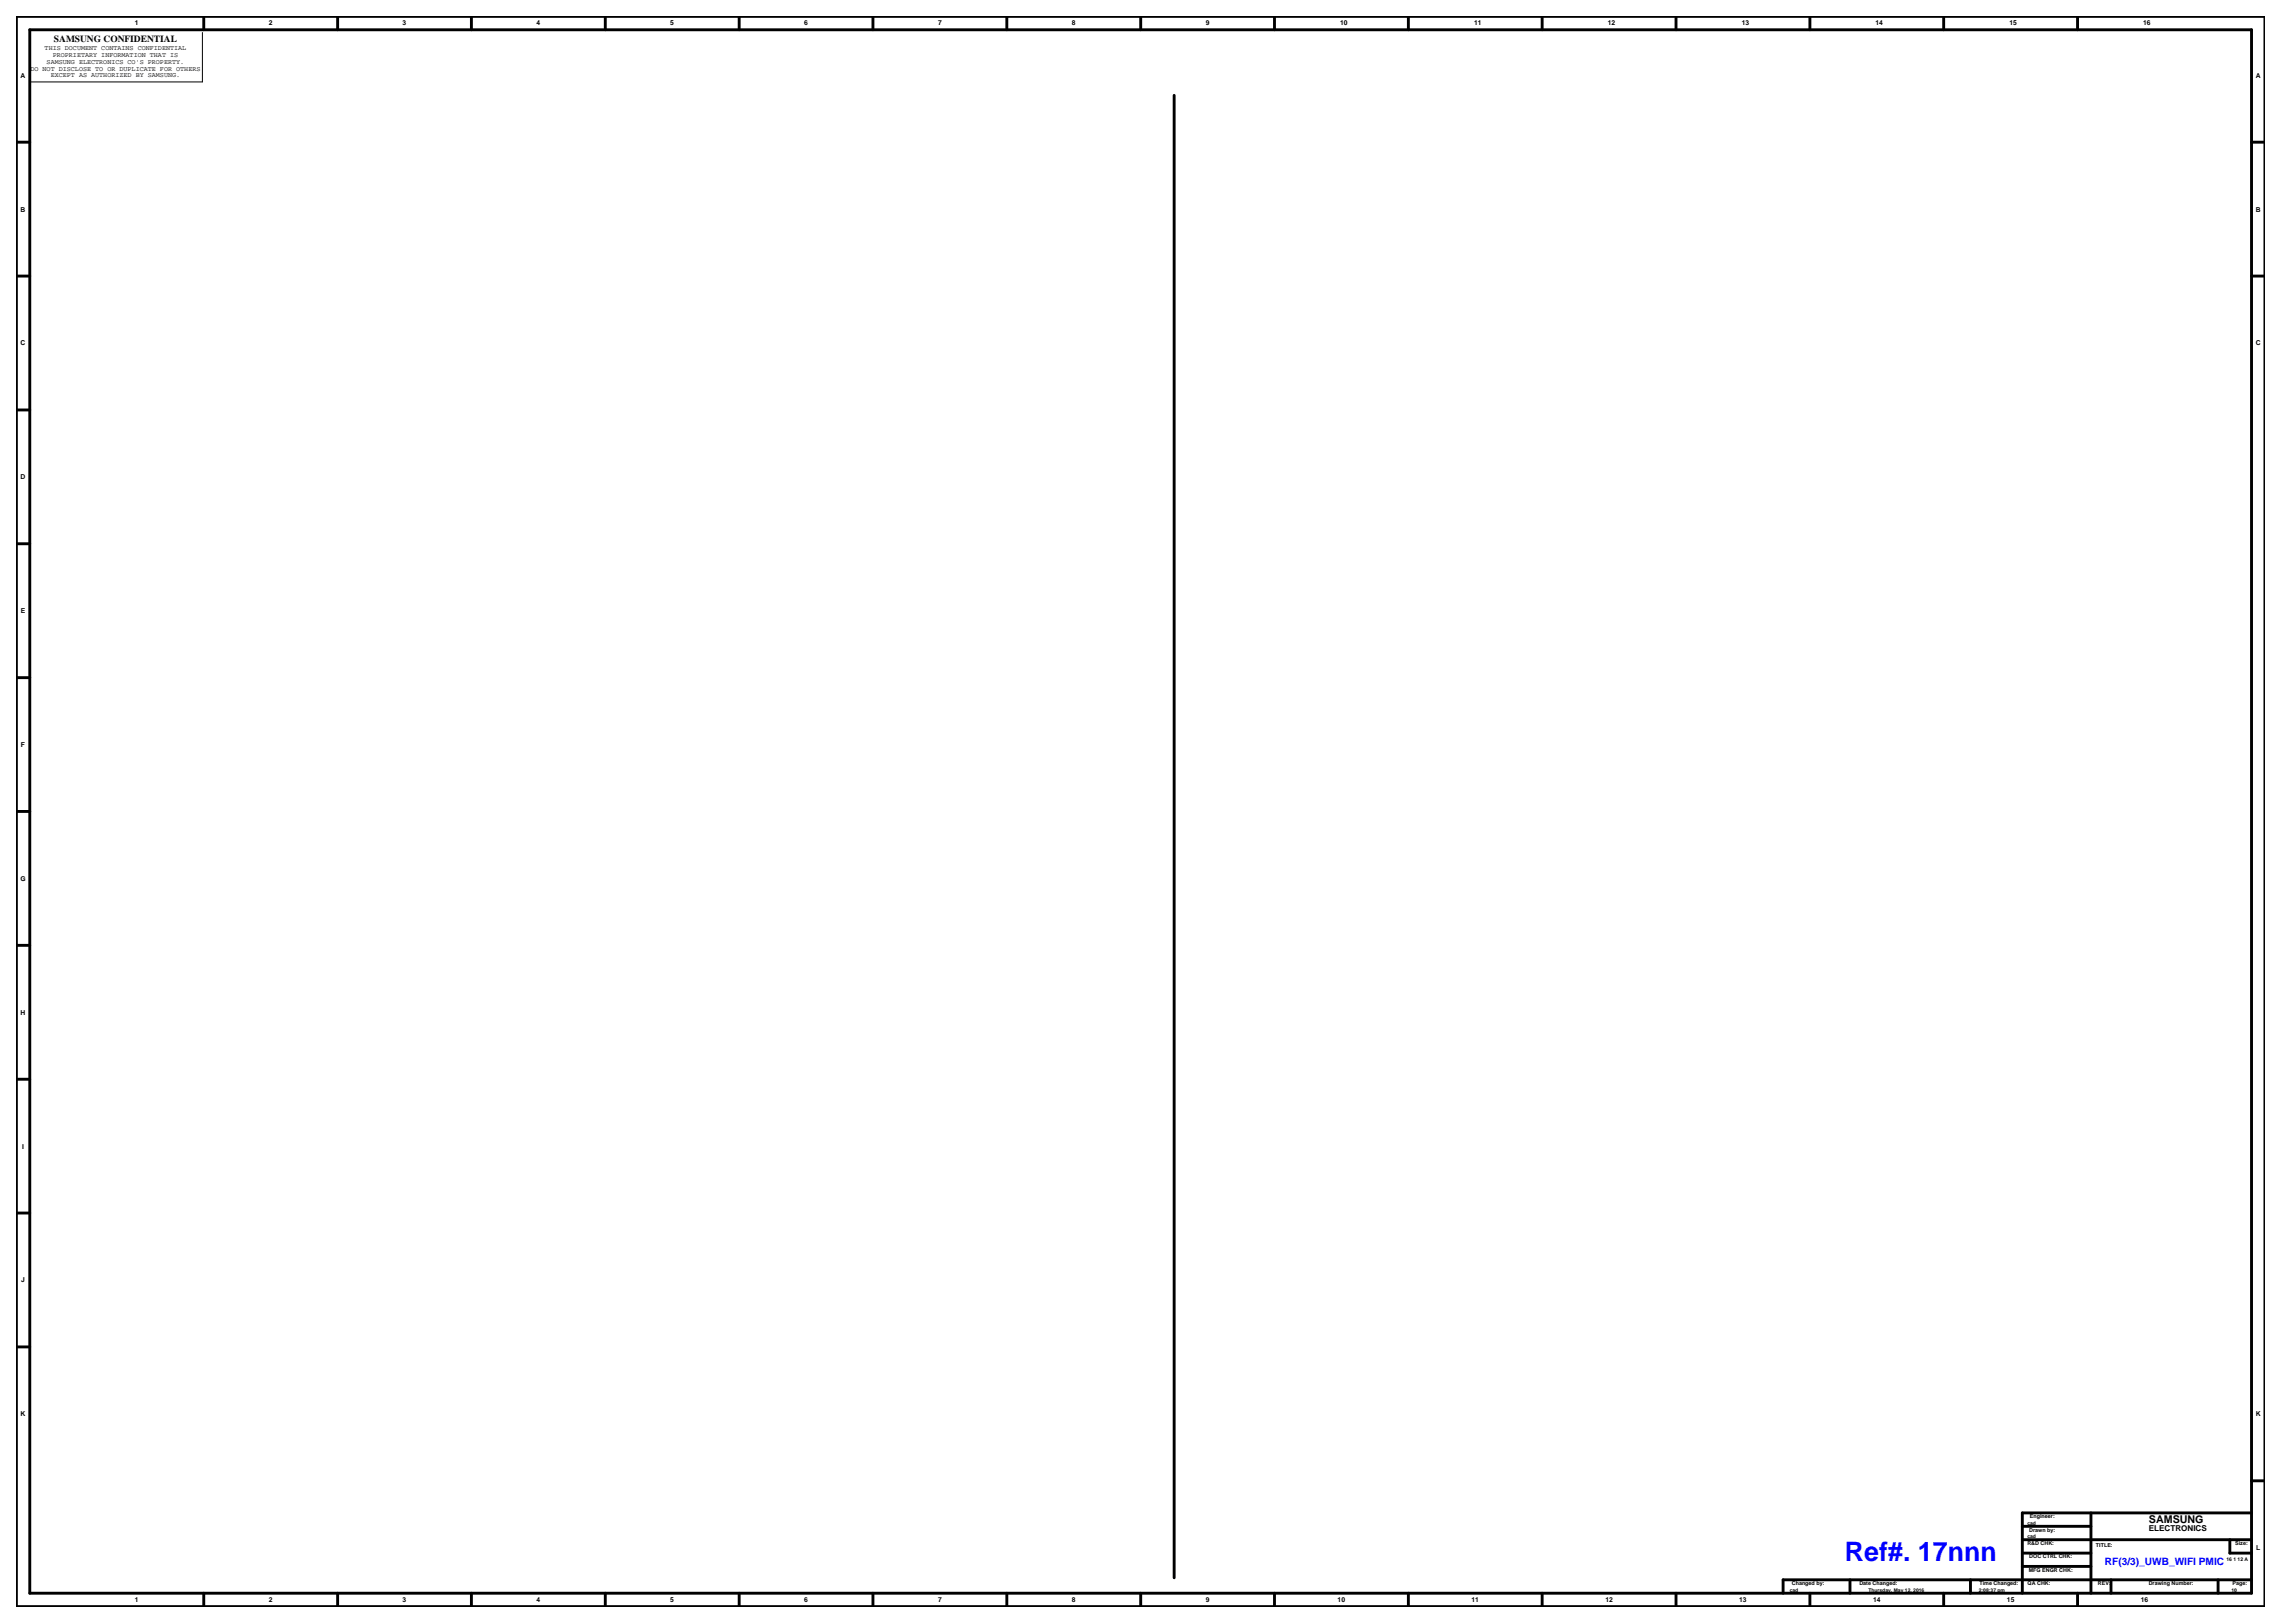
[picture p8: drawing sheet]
<svg xmlns="http://www.w3.org/2000/svg" width="420mm" height="297mm" viewBox="0 0 420 297" stroke-linecap="round" stroke-linejoin="round" font-family="sans-serif">
<defs><g id="words">
<text font-size="4.9" fill="#00f" x="337.6" y="285.7">Ref#. 17nnn</text>
<text font-size="2" x="393.3" y="278.8">SAMSUNG</text>
<text font-size="1.9" fill="#00f" x="385.2" y="286.3">RF(3/3)_UWB_WIFI PMIC</text>
<text font-size="1.7" x="9.9" y="7.7">SAMSUNG CONFIDENTIAL</text>
<text font-size="1.5" x="393.3" y="280.1">ELECTRONICS</text>
<g font-size="1.2">
<text x="24.7" y="4.7">1</text>
<text x="49.2" y="4.7">2</text>
<text x="73.7" y="4.7">3</text>
<text x="98.2" y="4.7">4</text>
<text x="122.7" y="4.7">5</text>
<text x="147.2" y="4.7">6</text>
<text x="171.7" y="4.7">7</text>
<text x="196.2" y="4.7">8</text>
<text x="220.7" y="4.7">9</text>
<text x="245.3" y="4.7">10</text>
<text x="269.8" y="4.7">11</text>
<text x="294.3" y="4.7">12</text>
<text x="318.7" y="4.7">13</text>
<text x="343.2" y="4.7">14</text>
<text x="367.7" y="4.7">15</text>
<text x="392.2" y="4.7">16</text>
<text x="8.2" y="9.2">THIS DOCUMENT CONTAINS CONFIDENTIAL</text>
<text x="8.5" y="11.7">SAMSUNG ELECTRONICS CO'S PROPERTY.</text>
<text x="9.6" y="10.5">PROPRIETARY INFORMATION THAT IS</text>
<text x="3.8" y="14.2">A</text>
<text x="5.6" y="12.9">DO NOT DISCLOSE TO OR DUPLICATE FOR OTHERS</text>
<text x="9.3" y="14.1">EXCEPT AS AUTHORIZED BY SAMSUNG.</text>
<text x="412.8" y="14.2">A</text>
<text x="3.8" y="38.7">B</text>
<text x="412.8" y="38.7">B</text>
<text x="3.8" y="63.2">C</text>
<text x="412.8" y="63.2">C</text>
<text x="3.8" y="87.7">D</text>
<text x="3.8" y="112.2">E</text>
<text x="3.8" y="136.7">F</text>
<text x="3.7" y="161.2">G</text>
<text x="3.8" y="185.7">H</text>
<text x="4" y="210.2">I</text>
<text x="3.9" y="234.7">J</text>
<text x="3.8" y="259.2">K</text>
<text x="412.8" y="259.2">K</text>
<text x="412.9" y="283.7">L</text>
<text x="24.7" y="293.2">1</text>
<text x="49.2" y="293.2">2</text>
<text x="73.7" y="293.2">3</text>
<text x="98.2" y="293.2">4</text>
<text x="122.7" y="293.2">5</text>
<text x="147.2" y="293.2">6</text>
<text x="171.7" y="293.2">7</text>
<text x="196.2" y="293.2">8</text>
<text x="220.7" y="293.2">9</text>
<text x="244.8" y="293.2">10</text>
<text x="269.3" y="293.2">11</text>
<text x="293.8" y="293.2">12</text>
<text x="318.3" y="293.2">13</text>
<text x="342.8" y="293.2">14</text>
<text x="367.3" y="293.2">15</text>
<text x="391.8" y="293.2">16</text>
</g>
<g font-size="1">
<text x="371.4" y="280.2">Drawn by:</text>
<text x="371.5" y="277.8">Engineer:</text>
<text x="371" y="282.7">R&amp;D CHK:</text>
<text x="371.3" y="287.6">MFG ENGR CHK:</text>
<text x="371.4" y="285.2">DOC CTRL CHK:</text>
<text x="383.6" y="283">TITLE:</text>
<text x="409.1" y="282.7">Size:</text>
<text x="327.9" y="290.1">Changed by:</text>
<text x="340.3" y="290.1">Date Changed:</text>
<text x="362.2" y="290.1">Time Changed:</text>
<text x="371.1" y="290.1">QA CHK:</text>
<text x="383.9" y="290.1">REV:</text>
<text x="393.2" y="290.1">Drawing Number:</text>
<text x="408.6" y="290.1">Page:</text>
</g>
<g font-size=".9">
<text x="371" y="281.4">cad</text>
<text x="371" y="279">cad</text>
<text x="407.5" y="285.7">16 1 12 A</text>
<text x="327.5" y="291.2">cad</text>
<text x="341.9" y="291.2">Thursday, May 12, 2016</text>
<text x="362.1" y="291.2">2:08:37 pm</text>
<text x="408.4" y="291.2">10</text>
</g>
</g></defs>
<!-- layer: MFD Layer /idea/tmp/Extended-Print.dohem.park.sheet7.3.mfd -->
<g fill="none" stroke="#000" stroke-width=".53">
<path d="M3 3h411.5v291h-411.5zM5.5 5.5h406.5v286h-406.5zM37.3 3v2.5M61.8 3v2.5M86.3 3v2.5M110.8 3v2.5M135.3 3v2.5M159.8 3v2.5M184.3 3v2.5M208.8 3v2.5M214.9 17.4v271.3M233.2 3v2.5"/>
<path d="M257.7 3v2.5M282.2 3v2.5M306.7 3v2.5M331.2 3v2.5M355.7 3v2.5M380.2 3v2.5M3 26h2.5M412 26h2.5M3 50.5h2.5M412 50.5h2.5M3 75h2.5M3 99.5h2.5"/>
<path d="M3 124h2.5M3 148.5h2.5M3 173h2.5M3 197.5h2.5M3 222h2.5M3 246.5h2.5M370.1 279.3h12.6M382.7 276.8v14.7M412 271h2.5M412 276.8h-41.9v14.7M37.3 291.5v2.5M61.8 291.5v2.5"/>
<path d="M86.3 291.5v2.5M110.8 291.5v2.5M135.3 291.5v2.5M159.8 291.5v2.5M184.3 291.5v2.5M208.8 291.5v2.5M233.2 291.5v2.5M257.7 291.5v2.5M282.2 291.5v2.5M306.7 291.5v2.5M331.2 291.5v2.5M338.6 289.1v2.4"/>
<path d="M355.7 291.5v2.5M360.6 289.1v2.4M370.1 281.7h41.9M370.1 284.2h12.6M370.1 286.6h12.6M380.2 291.5v2.5M386.3 289.1v2.4M405.9 289.1v2.4M408.1 281.7v2.5h3.9M412 289.1h-85.7v2.4"/>
</g>
<path d="M37 5.9v9.1h-31.5" fill="none" stroke="#000" stroke-width=".18"/>
<use href="#words"/>
</svg>
